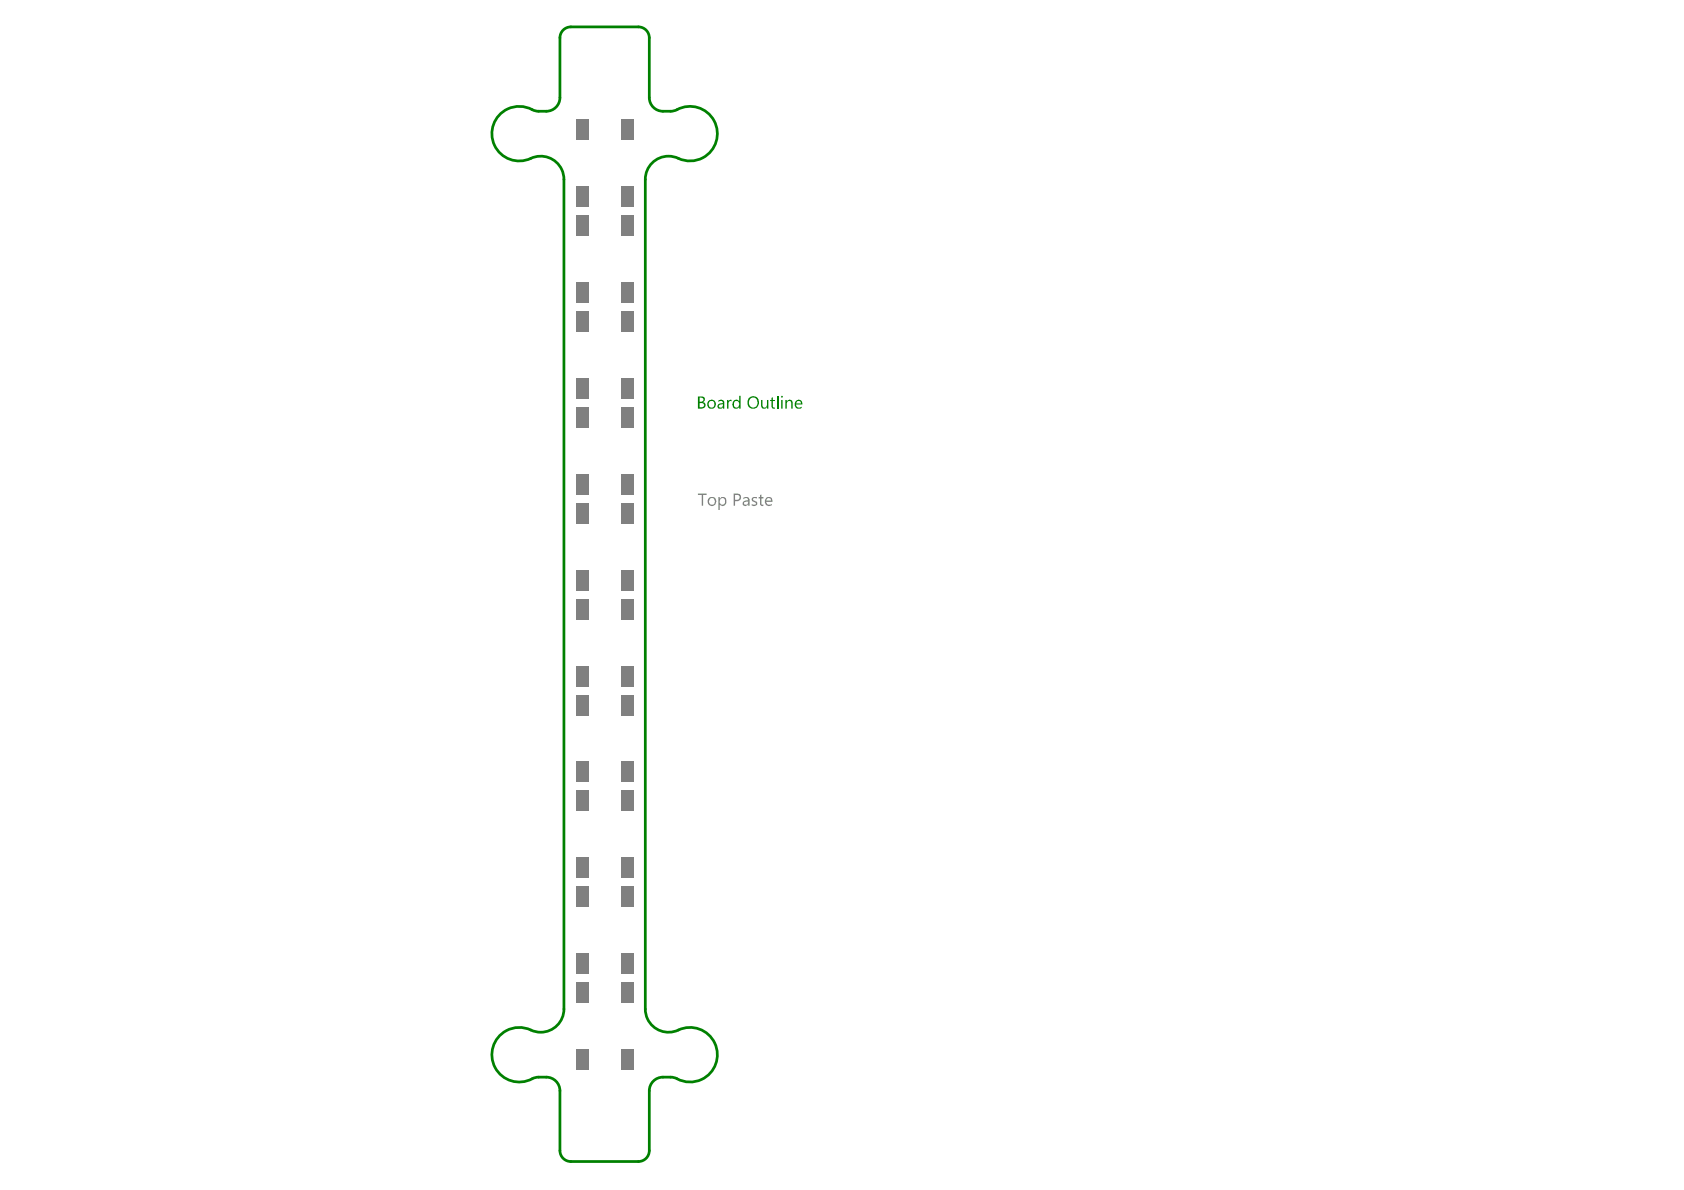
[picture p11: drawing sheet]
<svg xmlns="http://www.w3.org/2000/svg" width="297mm" height="210mm" viewBox="0 0 297 210" stroke-linecap="round" stroke-linejoin="round" font-family="sans-serif">
<path d="M95 19.6h1.4M98.8 6.7v10.5M100.7 4.7h11.9M114.5 6.7v10.5M116.9 19.6h1.4M99.5 31.6v146.4M113.8 31.6v146.4M95 190h1.4M98.8 192.4v10.6M114.5 192.4v10.6M116.9 190h1.4M100.7 204.9h11.9" fill="none" stroke="#008000" stroke-width=".48"/>
<g fill="#008000">
<path d="M128.2 70.6h.3v.3l.2-.3h.3v.2l-.3-.1-.2 .3v1.1h-.3z"/>
<path d="M134.2 70.6h.3v.8a.41 .41 0 0 0 .4 .5 .41 .41 0 0 0 .4-.5v-.8h.2v1.5h-.2v-.3a.57 .57 0 0 1-.7 .3 .57 .57 0 0 1-.4-.6z"/>
<path d="M136.1 70.2l.2-.1v.5h.4v.1h-.4v1.1l.1 .1 .3-.1v.3l-.5-.1-.1-.2v-1.1h-.3v-.1h.3z"/>
<path d="M123.4 70.1v.8h.3a.37 .37 0 0 0 .4-.4 .37 .37 0 0 0-.4-.4zM123.4 71.1v.7h.4a.39 .39 0 0 0 .4-.4 .39 .39 0 0 0-.5-.3zM123.1 69.9h.7a.5 .5 0 0 1 .5 .4 .5 .5 0 0 1-.3 .6 .59 .59 0 0 1 .4 .7 .59 .59 0 0 1-.6 .5h-.7z"/>
<path d="M125.1 70.9a.6 .6 0 0 0 0 .7 .6 .6 0 0 0 .7 .2 .67 .67 0 0 0-.2-1.1zM124.7 71.3a.8 .8 0 0 1 1.6 0 .8 .8 0 0 1-1.6 0z"/>
<path d="M126.8 71.5a.35 .35 0 0 0 .4 .4 .35 .35 0 0 0 .3-.4v-.2zM126.7 70.6a.68 .68 0 0 1 1.1 .5v1h-.3v-.3a.48 .48 0 0 1-.7 .3 .48 .48 0 0 1 0-.8l.7-.2a.43 .43 0 0 0-.3-.4 .43 .43 0 0 0-.5 .2z"/>
<path d="M129.4 70.7a.67 .67 0 0 1 1 0v-.9h.2v2.3h-.2l-.1-.3a.66 .66 0 0 1-.9 .2 .66 .66 0 0 1-.2-.9zM129.6 70.8a.65 .65 0 0 0-.1 .7 .65 .65 0 0 0 .5 .4l.3-.1 .1-.6a.49 .49 0 0 0-.3-.5 .49 .49 0 0 0-.5 .1z"/>
<path d="M132.3 70.4a.84 .84 0 0 0 0 1.2 .84 .84 0 0 0 1.1 .1v-.1a.91 .91 0 0 0 .1-1 .91 .91 0 0 0-.8-.5zM132 70.2h.1a1.09 1.09 0 0 1 1.8 .5 1.09 1.09 0 0 1-1.3 1.4 1.23 1.23 0 0 1-.6-1.9z"/>
</g>
<path d="M137.2 69.8v2.3" fill="none" stroke="#008000" stroke-width=".24"/>
<g fill="#008000">
<path d="M138.5 70.6h.3v.2a.56 .56 0 0 1 .7-.3 .56 .56 0 0 1 .3 .7v.9h-.2v-.9a.41 .41 0 0 0-.4-.5 .41 .41 0 0 0-.4 .5v.9h-.3z"/>
<path d="M137.8 70a.17 .17 0 0 1 .3 0 .17 .17 0 0 1-.3 0zM137.8 70.6h.2v1.5h-.2z"/>
<path d="M140.5 70.9l-.1 .3h.9a.41 .41 0 0 0-.3-.5 .41 .41 0 0 0-.5 .2zM140.3 70.8a.69 .69 0 0 1 .8-.2 .69 .69 0 0 1 .4 .7h-1.1a.55 .55 0 0 0 .4 .6 .55 .55 0 0 0 .6-.2 .41 .41 0 0 1-.6 .4 .86 .86 0 0 1-.5-1.3z"/>
</g>
<path d="M95 19.6h-.6a5 5 0 0 0-7.5 2.7 4.8 4.8 0 0 0 1.6 5 4.8 4.8 0 0 0 5.1 .6 4.1 4.1 0 0 1 5.9 3.7M98.8 17.2a2.41 2.41 0 0 1-2.4 2.4M100.7 4.7a1.93 1.93 0 0 0-1.9 2M112.6 4.7a1.93 1.93 0 0 1 1.9 2M114.5 17.2a2.41 2.41 0 0 0 2.4 2.4M118.3 19.6h.6a5 5 0 0 1 7.1 1.7 4.8 4.8 0 0 1-.9 5.7 4.8 4.8 0 0 1-5.8 .8 4.1 4.1 0 0 0-5.5 3.8M99.5 178a4.2 4.2 0 0 1-6.5 3.5 4.8 4.8 0 0 0-6.2 5.2 4.8 4.8 0 0 0 7.3 3.5l.9-.2M113.8 178a4.1 4.1 0 0 0 5.9 3.7 4.8 4.8 0 0 1 6.8 4.6 4.8 4.8 0 0 1-7.3 3.9l-.9-.2M96.4 190a2.41 2.41 0 0 1 2.4 2.4M116.9 190a2.41 2.41 0 0 0-2.4 2.4M98.8 203a1.93 1.93 0 0 0 1.9 1.9M114.5 203a1.93 1.93 0 0 1-1.9 1.9" fill="none" stroke="#008000" stroke-width=".48"/>
<g fill="#808080">
<path d="M123.1 87.1h1.5v.2h-.6v1.9h-.2v-1.9h-.7z"/>
<path d="M132.6 87.9a.78 .78 0 0 1 .9-.2v.3a.37 .37 0 0 0-.4-.2 .37 .37 0 0 0-.3 .4l.3 .1a.48 .48 0 0 1 .5 .6 .48 .48 0 0 1-.7 .4l-.3-.2v-.2a.4 .4 0 0 0 .4 .2 .4 .4 0 0 0 .3-.4v-.1a.73 .73 0 0 1-.7-.7z"/>
<path d="M134.1 87.3l.2-.1v.5h.4v.2h-.4v1.1h.4l-.1 .3h-.2l-.3-.3v-1.1h-.3v-.2h.3z"/>
<path d="M125.1 88.1a.6 .6 0 0 0 0 .7 .6 .6 0 0 0 .6 .2 .57 .57 0 0 0 .3-.8 .57 .57 0 0 0-.9-.1zM124.8 88.4a.79 .79 0 0 1 1.5 0 .79 .79 0 0 1-1.5 0z"/>
<path d="M126.7 87.7h.3v.3a.67 .67 0 0 1 .9-.2 .67 .67 0 0 1 .2 .8 .68 .68 0 0 1-.4 .6 .68 .68 0 0 1-.7-.2v.9h-.3zM127.1 88l-.1 .6a.49 .49 0 0 0 .6 .4 .49 .49 0 0 0 .3-.7 .46 .46 0 0 0-.3-.4 .46 .46 0 0 0-.5 .1z"/>
<path d="M129.7 87.3v.9h.3a.43 .43 0 0 0 .5-.5 .43 .43 0 0 0-.5-.4zM129.4 87.1h.6a.68 .68 0 0 1 .8 .6 .68 .68 0 0 1-.8 .7h-.3v.8h-.3z"/>
<path d="M131.2 88.6a.34 .34 0 0 0 .4 .4 .34 .34 0 0 0 .3-.3l.1-.2h-.4zM131.1 87.8a.67 .67 0 0 1 1.1 .4v1h-.2v-.2a.5 .5 0 0 1-.7 .2 .5 .5 0 0 1-.2-.7l.9-.3a.46 .46 0 0 0-.4-.4 .46 .46 0 0 0-.5 .2z"/>
<path d="M135.2 88v.3h.8a.44 .44 0 0 0-.3-.4 .44 .44 0 0 0-.5 .1zM135.1 87.9a.69 .69 0 0 1 .9-.2 .69 .69 0 0 1 .3 .8h-1.1a.58 .58 0 0 0 .3 .5 .58 .58 0 0 0 .6-.1v.2a.78 .78 0 0 1-1.1-.1 .78 .78 0 0 1 .1-1.1z"/>
</g>
<g fill="#808080">
<path d="M109.5 173.3h2.2v3.6h-2.2z" fill-rule="evenodd"/>
<path d="M101.6 173.3h2.2v3.6h-2.2z" fill-rule="evenodd"/>
<path d="M101.6 185.1h2.2v3.6h-2.2z" fill-rule="evenodd"/>
<path d="M109.5 185.1h2.2v3.6h-2.2z" fill-rule="evenodd"/>
<path d="M109.5 168.1h2.2v3.6h-2.2z" fill-rule="evenodd"/>
<path d="M101.6 168.1h2.2v3.6h-2.2z" fill-rule="evenodd"/>
<path d="M101.6 156.3h2.2v3.6h-2.2z" fill-rule="evenodd"/>
<path d="M109.5 156.3h2.2v3.6h-2.2z" fill-rule="evenodd"/>
<path d="M109.5 139.5h2.2v3.6h-2.2z" fill-rule="evenodd"/>
<path d="M101.6 139.5h2.2v3.6h-2.2z" fill-rule="evenodd"/>
<path d="M101.6 151.3h2.2v3.6h-2.2z" fill-rule="evenodd"/>
<path d="M109.5 151.3h2.2v3.6h-2.2z" fill-rule="evenodd"/>
<path d="M109.5 134.4h2.2v3.6h-2.2z" fill-rule="evenodd"/>
<path d="M101.6 134.4h2.2v3.6h-2.2z" fill-rule="evenodd"/>
<path d="M101.6 122.6h2.2v3.6h-2.2z" fill-rule="evenodd"/>
<path d="M109.5 122.6h2.2v3.6h-2.2z" fill-rule="evenodd"/>
<path d="M109.5 105.7h2.2v3.6h-2.2z" fill-rule="evenodd"/>
<path d="M101.6 105.7h2.2v3.6h-2.2z" fill-rule="evenodd"/>
<path d="M101.6 117.4h2.2v3.7h-2.2z" fill-rule="evenodd"/>
<path d="M109.5 117.4h2.2v3.7h-2.2z" fill-rule="evenodd"/>
<path d="M109.5 100.5h2.2v3.7h-2.2z" fill-rule="evenodd"/>
<path d="M101.6 100.5h2.2v3.7h-2.2z" fill-rule="evenodd"/>
<path d="M101.6 88.7h2.2v3.7h-2.2z" fill-rule="evenodd"/>
<path d="M109.5 88.7h2.2v3.7h-2.2z" fill-rule="evenodd"/>
<path d="M109.5 71.8h2.2v3.6h-2.2z" fill-rule="evenodd"/>
<path d="M101.6 71.8h2.2v3.6h-2.2z" fill-rule="evenodd"/>
<path d="M101.6 83.6h2.2v3.6h-2.2z" fill-rule="evenodd"/>
<path d="M109.5 83.6h2.2v3.6h-2.2z" fill-rule="evenodd"/>
<path d="M109.5 66.7h2.2v3.6h-2.2z" fill-rule="evenodd"/>
<path d="M101.6 66.7h2.2v3.6h-2.2z" fill-rule="evenodd"/>
<path d="M101.6 54.9h2.2v3.6h-2.2z" fill-rule="evenodd"/>
<path d="M109.5 54.9h2.2v3.6h-2.2z" fill-rule="evenodd"/>
<path d="M109.5 38h2.2v3.6h-2.2z" fill-rule="evenodd"/>
<path d="M101.6 38h2.2v3.6h-2.2z" fill-rule="evenodd"/>
<path d="M101.6 49.8h2.2v3.6h-2.2z" fill-rule="evenodd"/>
<path d="M109.5 49.8h2.2v3.6h-2.2z" fill-rule="evenodd"/>
<path d="M109.5 32.9h2.2v3.6h-2.2z" fill-rule="evenodd"/>
<path d="M101.6 32.9h2.2v3.6h-2.2z" fill-rule="evenodd"/>
<path d="M101.6 21.1h2.2v3.6h-2.2z" fill-rule="evenodd"/>
<path d="M109.5 21.1h2.2v3.6h-2.2z" fill-rule="evenodd"/>
</g>
</svg>
